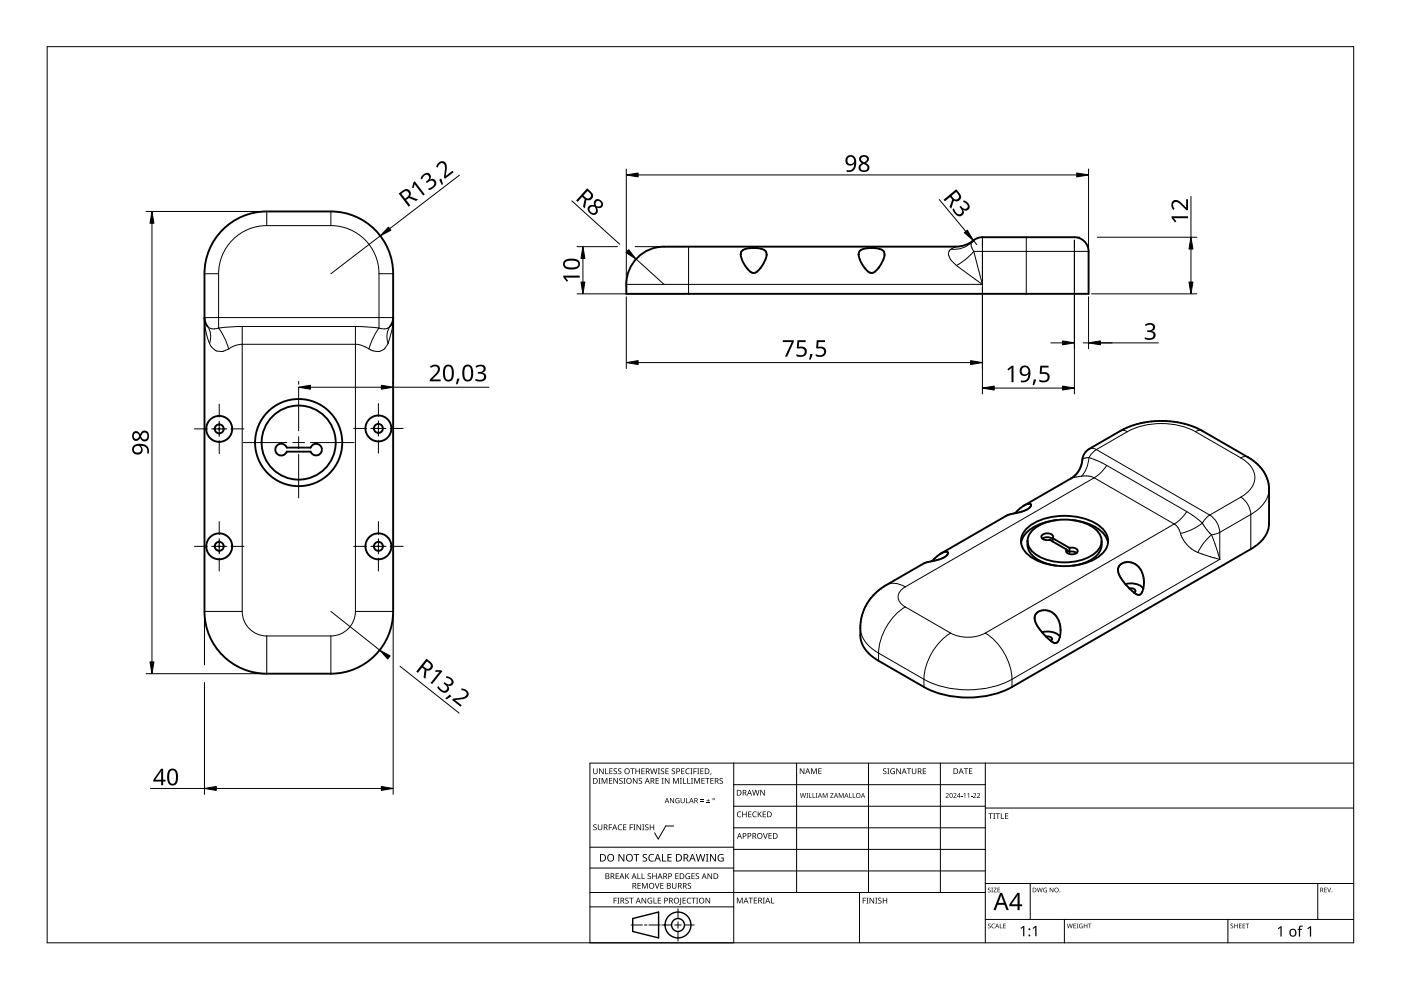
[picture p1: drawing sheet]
<svg xmlns="http://www.w3.org/2000/svg" width="297mm" height="210mm" viewBox="0 0 297 210" stroke-linecap="round" stroke-linejoin="round" font-family="sans-serif">
<g fill="none" stroke="#000" stroke-width=".4">
<path d="M47.7 48.2a13.2 13.2 0 0 1 8.9-3.4h13.6a13.2 13.2 0 0 1 13.2 13.2v71.6a13.2 13.2 0 0 1-13.2 13.2h-13.6a13.2 13.2 0 0 1-13.2-13.2v-71.6a13.2 13.2 0 0 1 4.3-9.8zM157 54h.1M157.4 53.1a5.6 5.6 0 0 1 4.8 0l.2 .3a4.6 4.6 0 0 1-1.7 4 1.27 1.27 0 0 1-2.1-.3l-.4-.4a3.5 3.5 0 0 1-1-3.4zM182 54h.1M182.4 53.1a5.6 5.6 0 0 1 4.8 0l.2 .3a4.6 4.6 0 0 1-1.7 4 1.27 1.27 0 0 1-2.1-.3l-.4-.4a3.5 3.5 0 0 1-1-3.4zM206.4 51l-.2 .2M206.4 51l-.3 .3a3 3 0 0 1 2.2-1h19.5a3 3 0 0 1 3 3v9h-98a9 9 0 0 1 2.3-7.7 8 8 0 0 1 5.7-2.3h61.8l1.8-.3 1-.4 1-.6M43.4 67.3l.1 .8 .5 1.1M83.4 67.3l-.1 .8-.6 1.1M58.8 94.4a1.25 1.25 0 0 1 2 .5h5.1a1.23 1.23 0 0 1 1.9-.6 1.23 1.23 0 0 1 0 2 1.23 1.23 0 0 1-1.9-.5h-5.1a1.25 1.25 0 0 1-1.9 .5 1.25 1.25 0 0 1-.1-1.9zM200.9 117.6a6.1 6.1 0 0 1-3.3 1.4M201 117.2l-.1-.1-.3-.1-1 .3"/>
<path d="M201 117.2v.1M201 117.3l-.1 .3M215.2 108.8l-1.8 .5-13.9 8.1-1.9 1.6M217.2 107.2l-2 1.6M217.9 114.7a4.1 4.1 0 0 0 2.9 4.4l2 .6 1.2 .2M218 111.8a13.6 13.6 0 0 1 12.7-1.6 6.1 6.1 0 0 1 4.1 3.7 4 4 0 0 1-2.1 4.3 14.2 14.2 0 0 1-14 0 3.9 3.9 0 0 1-1.8-5zM218.6 107.1h.1M218.6 107.1l-.4-.3-1 .4M218.6 107.1a3.6 3.6 0 0 1-2.9 1.6l-.5 .1M218.7 112.6a10.6 10.6 0 0 1 9.5-2.2 7.2 7.2 0 0 1 5 2.9 3.1 3.1 0 0 1-1.2 4.1 11.7 11.7 0 0 1-12.6 0 3.1 3.1 0 0 1-.7-4.8zM221 114.2a1.79 1.79 0 0 1 2.2 .1M223.2 114.1l.1-.3a1.44 1.44 0 0 0-2.5 0 1.42 1.42 0 0 0 1.8 .7l3.5 2"/>
<path d="M223.2 114.1v.7M223.2 114.1l3.6 2.1M224 110.3a9.4 9.4 0 0 0-7 3.4l-.5 1.4M226.1 116.6l.7 .4M226.1 116.5v.6M226.8 116.2v.8M226.8 116.2l.5-.1a.89 .89 0 0 1 1.1 1 1.53 1.53 0 0 1-2.4-.3l.1-.3M226.8 117l.8-.1 .7 .3M227.1 101.4l-9.9 5.8M227.1 101.4h.1M227.1 101.4a5.1 5.1 0 0 0 2.4-3.9l.2-.9 .9-1.2 7.9-4.5 1.8-.7 2.3-.6 2-.3h2.4l3.6 .4 3.4 1.2 10.8 6.2 2.3 1.8a7.1 7.1 0 0 1 2 4.8v7.3a6.5 6.5 0 0 1-3.9 5.4l-50.6 29.3a20.6 20.6 0 0 1-18.7 0l-9.6-5.6a6.8 6.8 0 0 1-3.9-7.7 10.6 10.6 0 0 1 5.5-8.4l7.9-4.5 1.8-.5M227.4 110.3a9.4 9.4 0 0 1 7 3.4l.5 1.4"/>
<path d="M233.6 114.7a4.1 4.1 0 0 1-3 4.4l-2 .6-1.2 .2M220.9 134.1a3.8 3.8 0 0 1 3.8 .9M220.9 134.1l.8 .8M220.9 134.1a4.2 4.2 0 0 1-1.4-3.6 2.7 2.7 0 0 1 4.3 0 5.4 5.4 0 0 1 .9 4.5M221.7 134.9l1.1 1M221.8 135l.3-.1a.73 .73 0 0 1 .9 .7l-.2 .3M222.8 135.9h.1M224.7 135v.2a1.01 1.01 0 0 1-.7 1.1 1.01 1.01 0 0 1-1.2-.4M238.3 123.5l1.2 1.3M238.3 123.5a3.2 3.2 0 0 1-1-3.5 3 3 0 0 1 5 1.9l.2 1.5-.1 1.4M238.6 123.8a3.8 3.8 0 0 1 3.8 1M239.5 124.8l.3-.1a.73 .73 0 0 1 .9 .7l-.2 .3"/>
<path d="M239.5 124.8l1 .9M242.4 124.8l-.1 .2a1.01 1.01 0 0 1-.6 1.1 1.01 1.01 0 0 1-1.2-.4"/>
<circle cx="46.5" cy="90.9" r="2.75"/>
<circle cx="46.5" cy="90.9" r=".95"/>
<circle cx="63.3" cy="93.8" r="7.9"/>
<circle cx="63.3" cy="93.8" r="9.2"/>
<circle cx="80.2" cy="90.8" r="2.75"/>
<circle cx="80.2" cy="90.8" r=".95"/>
<circle cx="46.5" cy="115.8" r="2.75"/>
<circle cx="46.5" cy="115.8" r=".95"/>
<circle cx="80.2" cy="115.8" r="2.75"/>
<circle cx="80.2" cy="115.8" r=".95"/>
</g>
<g fill="none" stroke="#000" stroke-width=".21">
<path d="M43.4 58h3M46.4 58v11.5M56.6 47.8a10.2 10.2 0 0 0-10.2 10.2M56.6 47.8h13.6M56.6 44.8v3M70.2 47.8a10.2 10.2 0 0 1 10.2 10.2M70.2 44.8v3M80.4 58v11.5M80.4 58h3M146 52.3v10M201.1 53.9l.1 .3a4.1 4.1 0 0 0 1.6 2.1M201.7 52.8l-.5 .4-.1 .7"/>
<path d="M201.7 52.8a5.2 5.2 0 0 0 4.4-1.5 1.65 1.65 0 0 0 .4 2M202.6 52.3l-.9 .5M202.8 56.3l5.5 4M206.5 53.3l1.8 7M206.5 53.3h24.3M206.5 53.3l-1.8 1.7-1.9 1.3M208.3 50.3v10M217.6 50.3v12M44.4 72.8a14.3 14.3 0 0 1-1-5.5h40v.2a16.5 16.5 0 0 1-1.1 5.3M44.4 72.8a2.56 2.56 0 0 0 4.1 1.2M46.4 69.5a2.02 2.02 0 0 1-2.4-.3 3.9 3.9 0 0 1 .4 3.6M46.4 69.5a15.1 15.1 0 0 1 2.1 4.5"/>
<path d="M48.5 74l1.4-.7 1.5-.3h24l1.3 .3 1.5 .7M51.4 69.2l-5 .3M51.4 69.2h24M51.4 69.2v60.4M75.4 69.2l5 .3M75.4 69.2v60.4M80.4 69.5a15.1 15.1 0 0 0-2.2 4.5M80.4 69.5l.1 .1a2 2 0 0 0 2.2-.4 3.9 3.9 0 0 0-.4 3.6M82.3 72.8a2.56 2.56 0 0 1-4.1 1.2M132.8 60.3h75.5M230.9 97l2.7 1.1M230.9 97l-1.1 .2-.3 .3"/>
<path d="M230.9 97l-.3 1.4-.4 1.3-.9 1.3M231 95.2a1.5 1.5 0 0 1 1.5 .1M232.5 95.3l-1 .8-.6 .9M232.5 95.3l24 13.9M233.6 98.1l1.1 .6M234.7 98.7l16.9 9.8M234.7 98.7l-1.3 1.5-1.4 1.1M237.5 91.4a1.5 1.5 0 0 1 1.5 .1M239 91.5l-6.5 3.8M253.5 91.5a15.9 15.9 0 0 0-14.5 0M253.5 91.5l9.6 5.6M255 91.4a1.5 1.5 0 0 0-1.5 .1"/>
<path d="M263.1 97.1a4.9 4.9 0 0 1 2.9 4.7 5.3 5.3 0 0 1-2.9 3.6M264.6 96.9a1.5 1.5 0 0 0-1.5 .2M229.3 101l1.6-.1 1.1 .4M229.3 101l-2.2 .4M232 101.3l17 9.8M232 101.3l-40.1 23.1M249 111.1l-40.1 23.1M249 111.1l.8 .8 .5 1.2M250.3 113.1a6.6 6.6 0 0 0 3.7 4M251.6 108.5l-1.2 1.5-1.4 1.1M251.6 108.5l1.6 1 1.7 1.4M254 117.1l4.6 1.5"/>
<path d="M254.9 110.9l-.6 .5a11.5 11.5 0 0 1-4 1.7M254.9 110.9l1 1.4 1 1.1M256.5 109.2l-1 .8-.6 .9M256.5 109.2a4.7 4.7 0 0 1 2.1 3.7M256.9 113.4l-.7 .6a11.8 11.8 0 0 0-2.2 3.1M256.9 113.4l1.7 5.2M258.6 118.6h.1M258.6 118.6l-44 25.4M258.6 112.9v5.7M258.6 112.9l-1.7 .5M263.1 105.4a4.7 4.7 0 0 1 2.1 3.7M263.1 105.4l-6.6 3.8"/>
<path d="M265.2 109.1l-6.6 3.8M265.2 109.1v7.3M269.1 103.7a5.9 5.9 0 0 1-3.1 4.9l-.8 .5M43.4 129.6h8M51.4 129.6a5.2 5.2 0 0 0 5.2 5.2M56.6 134.8h13.6M56.6 134.8v8M70.2 134.8v8M75.4 129.6h8M75.4 129.6a5.2 5.2 0 0 1-5.2 5.2M182.4 133.1a6.5 6.5 0 0 0 3.9 5.4M186.3 138.5l9.6 5.5"/>
<path d="M186.3 138.5v1.6M187.9 124a3.7 3.7 0 0 1 4 .4M191.9 124.4a2.24 2.24 0 0 0-1.5 2.2 2.24 2.24 0 0 0 1.5 2.1M191.9 128.7a12.5 12.5 0 0 0-5.6 9.8M191.9 128.7l9.6 5.5M201.5 134.2a12.5 12.5 0 0 0-5.6 9.8M208.9 134.2a8.1 8.1 0 0 1-7.4 0M208.9 134.2a12.5 12.5 0 0 1 5.7 9.8M195.9 144v1.7M214.6 144a20.6 20.6 0 0 1-18.7 0M214.6 144v1.7"/>
</g>
<path d="M10 9.9h277v190h-277z" fill="none" stroke="#000" stroke-width=".21"/>
<g fill="none" stroke="#000" stroke-width=".21">
<path d="M125.1 179.6h30.5M142.8 175.1h-1.6l-1.6 2.8-.8-1.3M155.6 161.8v38.1h-30.5v-38.1h161.9M155.6 166.4h53.3M155.6 170.9h53.3M155.6 175.5h53.3M168.9 161.8v27.4M184.1 161.8v27.4M199.4 161.8v27.4M208.9 161.8v38.1M208.9 171.3h78.1M125.1 192.3h30.5"/>
<path d="M125.1 189.2h83.8M125.1 184h30.5M133.8 196.1h2.4M136.6 196.1h.6M137.6 196.1h2.4M140.3 196.1h2.1M143.1 196.1h1.3M143.7 192.7v2M143.7 195.4v1.4M143.7 197.5v2M145.1 196.1h2.1M155.6 180.1h53.3"/>
<path d="M155.6 184.7h53.3M182.2 189.2v10.7M208.9 194.9h78.1M208.9 187.3h78.1M218.4 187.3v7.6M225.7 194.9v5M260.3 194.9v5M279.4 187.3v7.6"/>
</g>
<g fill="#000">
<path d="M125.8 174.9l.5-.1h.2l-.1 .2a.25 .25 0 0 0-.3-.1 .25 .25 0 0 0 0 .4 .4 .4 0 0 1 .4 .3 .4 .4 0 0 1-.2 .5 .4 .4 0 0 1-.5-.3v.1a.27 .27 0 0 0 .5 0 .27 .27 0 0 0-.1-.4l-.4-.2zM125.8 162.9h.1v.8a.32 .32 0 0 0 .3 .3 .32 .32 0 0 0 .3-.3v-.8h.2v.8a.47 .47 0 0 1-.5 .4 .47 .47 0 0 1-.4-.4zM126.9 165h.4l-.1 .1v1l.1 .1h-.4l.1-.1v-1zM126.8 174.8h.1v.8a.32 .32 0 0 0 .3 .3 .32 .32 0 0 0 .3-.3v-.8h.2v.8a.47 .47 0 0 1-.5 .4 .47 .47 0 0 1-.4-.4zM127 162.9h.2l.6 1v-1h.2v1.2h-.2l-.7-1 .1 1h-.2zM127.6 165h.2l.4 1 .4-1h.2v1.2h-.2v-1.1l-.4 1.1h-.1l-.4-1.1v1.1h-.1zM128.3 162.9h.2v1.1h.5v.1h-.7zM129.1 174.8h.7v.1h-.6v.5h.5v.1h-.5v.5h-.1zM129.1 165h.7v.1h-.5v.4h.5v.1h-.5v.4h.5v.2h-.7zM129.2 162.9h.7v.1h-.5v.4h.4v.2h-.4v.4h.5v.1h-.7zM130.1 163l.5-.1 .2 .1v.1a.25 .25 0 0 0-.4-.1 .25 .25 0 0 0 0 .4 .4 .4 0 0 1 .4 .3 .4 .4 0 0 1-.2 .5 .4 .4 0 0 1-.5-.3v.1a.27 .27 0 0 0 .5 0 .27 .27 0 0 0-.1-.4l-.4-.2zM130.1 165h.1l.7 1v-1h.1v1.2h-.2l-.6-1v1h-.1z"/>
<path d="M131.1 175l.5-.2 .3 .1-.1 .1a.49 .49 0 0 0-.7 .4 .49 .49 0 0 0 .8 .4 .57 .57 0 0 1-.8 0 .57 .57 0 0 1 0-.8zM131.1 163l.4-.1 .2 .1v.1a.25 .25 0 0 0-.4-.1 .25 .25 0 0 0 0 .4 .4 .4 0 0 1 .5 .3 .4 .4 0 0 1-.3 .5 .4 .4 0 0 1-.5-.3l.1 .1a.27 .27 0 0 0 .4 0 .27 .27 0 0 0-.1-.4l-.3-.2zM131.3 165.1l.5-.2 .2 .1v.1a.25 .25 0 0 0-.4-.1 .25 .25 0 0 0 0 .4 .4 .4 0 0 1 .4 .3 .4 .4 0 0 1-.2 .5 .4 .4 0 0 1-.5-.2h.1a.27 .27 0 0 0 .4 .1 .27 .27 0 0 0-.1-.4l-.4-.3zM132.2 165h.4l-.1 .1v1l.1 .1h-.4l.1-.1v-1zM132.1 174.8h.7v.1h-.5v.4h.5v.1h-.5v.5h.5v.1h-.7zM133.5 174.8h.7v.1h-.5v.5h.5v.1h-.5v.5h-.2zM133.6 162.9h.9v.1h-.3v1.1h-.2v-1.1h-.4zM134.3 174.8h.4l-.1 .1v1l.1 .1h-.4l.1-.1v-1zM134.2 165h.2l.6 1v-1h.2v1.2h-.2l-.7-1v1h-.1zM134.7 162.9h.2v.5h.6v-.5h.2v1.2h-.2v-.5h-.6v.5h-.2zM135 174.8h.1l.7 1v-1h.1v1.2h-.2l-.6-1v1h-.1zM135.5 165.1l.4-.2 .2 .1v.1a.25 .25 0 0 0-.4-.1 .25 .25 0 0 0 0 .4 .4 .4 0 0 1 .5 .3 .4 .4 0 0 1-.3 .5 .4 .4 0 0 1-.5-.2h.1a.27 .27 0 0 0 .4 .1 .27 .27 0 0 0-.1-.4l-.3-.3z"/>
<path d="M136.2 174.8h.4l-.1 .1v1l.1 .1h-.4l.1-.1v-1zM136 162.9h.7v.1h-.6v.4h.5v.2h-.5v.4h.6v.1h-.7zM136.8 174.9l.4-.1h.3l-.1 .2a.25 .25 0 0 0-.3-.1 .25 .25 0 0 0 0 .4 .4 .4 0 0 1 .4 .3 .4 .4 0 0 1-.3 .5 .4 .4 0 0 1-.4-.3v.1a.27 .27 0 0 0 .5 0 .27 .27 0 0 0-.1-.4l-.4-.2zM137.8 174.8h.1v.5h.6v-.5h.2v1.2h-.2v-.6h-.6v.6h-.1zM137.8 162.9h.2l.3 1 .2-1h.2l.3 1 .2-1h.2l-.3 1.2h-.2l-.3-1-.3 1h-.1zM139 165h.7v.1h-.5v.4h.4v.1h-.4v.4h.5v.2h-.7zM139.5 162.9h.4l-.1 .1v1l.1 .1h-.4l.1-.1v-1zM140.3 165h.4l-.1 .1v1l.1 .1h-.4l.1-.1v-1zM140.1 163l.5-.1 .2 .1v.1a.25 .25 0 0 0-.4-.1 .25 .25 0 0 0 0 .4 .4 .4 0 0 1 .4 .3 .4 .4 0 0 1-.2 .5 .4 .4 0 0 1-.5-.3l.1 .1a.27 .27 0 0 0 .4 0 .27 .27 0 0 0-.1-.4l-.4-.2zM141.1 162.9h.7v.1h-.6v.4h.5v.2h-.5v.4h.6v.1h-.7zM141 165h.1l.7 1v-1h.1v1.2h-.2l-.6-1v1h-.1zM142.1 169.2h.1l.6 .9v-.9h.1v1.1h-.1l-.6-.9v.9h-.1z"/>
<path d="M142.5 163l.4-.1 .2 .1v.1a.25 .25 0 0 0-.4-.1 .25 .25 0 0 0 0 .4 .4 .4 0 0 1 .4 .3 .4 .4 0 0 1-.2 .5 .4 .4 0 0 1-.5-.3l.1 .1a.27 .27 0 0 0 .4 0 .27 .27 0 0 0-.1-.4l-.4-.2zM142.7 165h.2l.4 1 .4-1h.2v1.2h-.1v-1.1l-.4 1.1h-.2l-.4-1.1v1.1h-.1zM143.3 169.3l.5-.1 .3 .1-.1 .1a.45 .45 0 0 0-.7 .3 .45 .45 0 0 0 .6 .5v-.4h-.2v-.1h.4v.6a.6 .6 0 0 1-.8-.2 .6 .6 0 0 1 0-.8zM144.1 165h.5l-.2 .1v1l.2 .1h-.5l.2-.1v-1zM144.8 165h.2v1h.5v.2h-.7zM144.4 162.9h.7v.1h-.5v.4h.5v.2h-.5v.4h.5v.1h-.7zM144.3 169.2h.2v.7a.28 .28 0 0 0 .2 .3 .28 .28 0 0 0 .3-.3v-.7h.2v.7a.42 .42 0 0 1-.5 .4 .42 .42 0 0 1-.4-.4zM145.4 169.2h.2v1h.5v.1h-.7zM145.7 165h.2v1h.5v.2h-.7zM145.5 163.1l.4-.2 .3 .1v.1a.49 .49 0 0 0-.7 .4 .49 .49 0 0 0 .7 .5 .57 .57 0 0 1-.8-.1 .57 .57 0 0 1 0-.8zM146.4 162.9h.4l-.1 .1v1l.1 .1h-.4l.1-.1v-1zM146.5 165h.4l-.1 .1v1l.1 .1h-.4l.1-.1v-1z"/>
<path d="M147 162.9h.7v.1h-.5v.5h.5v.1h-.5v.5h-.2zM147.2 165h.2l.4 1 .4-1h.2v1.2h-.2l.1-1.1-.5 1.1h-.1l-.4-1.1v1.1h-.1zM147.8 162.9h.5l-.2 .1v1l.2 .1h-.5l.2-.1v-1zM148.5 169.9h.7v.1h-.7zM148.5 169.5h.7v.2h-.7zM148.5 162.9h.7v.1h-.6v.4h.5v.2h-.5v.4h.6v.1h-.7zM148.7 165h.7v.1h-.5v.4h.5v.1h-.5v.4h.5v.2h-.7zM149.8 170.2h.7v.1h-.7zM149.5 165h.9v.1h-.3v1.1h-.2v-1.1h-.4zM150.1 169.4l.1 .3h.3l-.3 .1v.3l-.1-.3h-.3l.3-.1zM150.7 163.9h.1l-.2 .4zM150.6 165h.7v.1h-.5v.4h.5v.1h-.5v.4h.5v.2h-.7z"/>
<path d="M152.6 165.1l.4-.2 .3 .1-.1 .1a.25 .25 0 0 0-.4-.1 .25 .25 0 0 0 0 .4 .4 .4 0 0 1 .5 .3 .4 .4 0 0 1-.3 .5 .4 .4 0 0 1-.5-.2h.1a.27 .27 0 0 0 .5 .1 .27 .27 0 0 0-.1-.4l-.4-.3zM156.4 172.2l.4-.2 .4 .1-.1 .1a.49 .49 0 0 0-.7 .5 .49 .49 0 0 0 .7 .4 .57 .57 0 0 1-.8 0 .57 .57 0 0 1 0-.8zM157.4 172.1h.1v.5h.7v-.5h.1v1.2h-.1v-.6h-.7v.6h-.1zM158.6 172.1h.7v.1h-.5v.4h.5v.1h-.5v.4h.5v.2h-.7zM159.7 172.2l.4-.2 .3 .1v.1a.49 .49 0 0 0-.7 .5 .49 .49 0 0 0 .7 .4 .57 .57 0 0 1-.8 0 .57 .57 0 0 1 0-.8zM159.5 167.5h.1l.3 1 .3-1h.1l.3 1 .3-1h.1l-.3 1.2h-.2l-.3-1.1-.3 1.1h-.1zM160.7 172.1h.1v.6l.5-.6h.2l-.5 .5 .5 .7h-.1l-.5-.6-.1 .6h-.1zM161.8 176.6h.1l.4 1.1 .3-1.1h.2l-.5 1.2h-.1zM161.2 167.5h.2l.6 1v-1h.2v1.2h-.2l-.7-1v1h-.1zM161.7 172.1h.7v.1h-.5v.4h.5v.1h-.5v.4h.5v.2h-.7zM162.9 176.6h.7v.2h-.5v.3h.5v.2h-.5v.4h.5v.1h-.7zM169.6 162.9h.2l.6 1v-1h.1v1.2h-.1l-.7-1v1h-.1z"/>
<path d="M169.6 168.1h.1l.3 .9 .2-.9h.1l.3 .9 .2-.9h.1l-.3 1.1h-.1l-.3-.9-.2 .9h-.1zM171 168.1h.3l-.1 .1 .1 1h-.3l.1-.1zM171.5 168.1h.2v1h.4v.1h-.6zM172.3 168.1h.1v1h.5v.1h-.6zM172 162.9h.2l.4 1 .3-1h.3v1.2h-.2v-1l-.4 1h-.1l-.4-1.1v1.1h-.1zM173 168.1h.3l-.1 .1v.9l.1 .1h-.3l.1-.1zM173.5 162.9h.7v.1h-.5v.4h.4v.1h-.4v.5h.5v.1h-.7zM174.4 168.1h.2l.3 .9 .4-.9h.2v1.1h-.2v-.9l-.4 .9-.3-.9v.9h-.2zM176 168.1h.7l-.5 1h.5v.1h-.7l.6-.9h-.6zM177.8 168.1h.2l.3 .9 .4-.9h.2v1.1h-.2v-.9l-.4 .9-.4-.9 .1 .9h-.2zM180 168.1h.2v1h.4v.1h-.6zM180.8 168.1h.1v1h.5v.1h-.6z"/>
<path d="M187.3 163l.4-.1 .2 .1v.1a.25 .25 0 0 0-.4-.1 .25 .25 0 0 0 0 .4 .4 .4 0 0 1 .5 .3 .4 .4 0 0 1-.3 .5 .4 .4 0 0 1-.5-.3l.1 .1a.27 .27 0 0 0 .4 0 .27 .27 0 0 0-.1-.4l-.3-.2zM188.1 162.9h.5l-.2 .1v1l.2 .1h-.5l.2-.1v-1zM188.9 163.1l.5-.2 .3 .1v.1a.5 .5 0 0 0-.8 .4 .5 .5 0 0 0 .7 .5v-.4h-.3v-.1h.4v.6a.66 .66 0 0 1-.8-.1 .66 .66 0 0 1 0-.9zM190 162.9h.2l.7 1-.1-1h.2v1.2h-.2l-.6-1v1h-.2zM192.3 162.9h.9v.1h-.4v1.1h-.2v-1.1h-.3zM193.3 162.9h.2v.8a.32 .32 0 0 0 .3 .3 .32 .32 0 0 0 .3-.3v-.8h.2v.8a.47 .47 0 0 1-.5 .4 .47 .47 0 0 1-.5-.4zM195.7 162.9h.6v.1h-.5v.4h.5v.2h-.5v.4h.5v.1h-.6zM200.5 168.3a.37 .37 0 0 1 .6 0 .37 .37 0 0 1-.2 .5l-.3 .3h.6v.1h-.7l.3-.4a.27 .27 0 0 0 .2-.4 .27 .27 0 0 0-.4-.1zM202.1 168.3a.37 .37 0 0 1 .6 0 .37 .37 0 0 1-.2 .5l-.2 .3h.5v.1h-.7l.3-.4a.27 .27 0 0 0 .3-.4 .27 .27 0 0 0-.5-.1zM203.7 168.7h.4v.1h-.4zM204.3 168.4l.4-.3v1.1h-.2v-.9zM204.3 162.9h1v.1h-.4v1.1h-.2v-1.1h-.4z"/>
<path d="M205.1 168.4l.4-.3v1.1h-.1v-.9zM205.8 168.7h.4v.1h-.4zM205.4 162.9h.7v.1h-.5v.4h.5v.1h-.5v.5h.5v.1h-.7zM206.3 168.3a.37 .37 0 0 1 .6 0 .37 .37 0 0 1-.2 .5l-.2 .3h.5v.1h-.7l.3-.4a.27 .27 0 0 0 .3-.4 .27 .27 0 0 0-.5-.1zM207.1 168.3a.37 .37 0 0 1 .6 0 .37 .37 0 0 1-.2 .5l-.2 .3h.5v.1h-.7l.3-.4a.27 .27 0 0 0 .3-.4 .27 .27 0 0 0-.5-.1zM209.6 172.4h.9v.2h-.4v1h-.1v-1h-.4zM210.6 172.4h.4l-.1 .1v1l.1 .1h-.4l.1-.1v-1zM211.1 172.4h.9v.2h-.4v1h-.1v-1h-.4zM212.2 172.4h.2v1.1h.5v.1h-.7zM213.1 172.4h.7v.2h-.6v.3h.5v.2h-.5v.4h.6v.1h-.7zM130.1 190.3h.7v.2h-.5v.4h.4v.1h-.4v.6h-.2zM130.5 185.2h.7v.1h-.5v.4h.5v.1h-.5v.4h.5v.2h-.7z"/>
<path d="M130.9 190.3h.4l-.1 .2v.9l.1 .2h-.4l.1-.2v-.9zM131.1 181.1h.3l.8 1.3v-1.3h.2v1.6h-.3l-.8-1.4v1.4h-.2zM132.6 190.5l.4-.2 .3 .1-.1 .1a.25 .25 0 0 0-.4-.1 .25 .25 0 0 0 0 .4 .4 .4 0 0 1 .5 .3 .4 .4 0 0 1-.3 .5 .4 .4 0 0 1-.5-.2h.1a.27 .27 0 0 0 .5 .1 .27 .27 0 0 0-.1-.5l-.4-.2zM132.6 185.2h.1v.6l.6-.6h.1l-.5 .5 .5 .7h-.1l-.5-.6-.1 .6h-.1zM133.4 190.3h.9v.2h-.4v1.1h-.1v-1.1h-.4zM134.3 181.1h1.2v.2h-.5v1.4h-.2v-1.4h-.5zM135.1 185.2h.2v1h.5v.2h-.7zM135.2 187.2h.6v.1h-.5v.4h.5v.2h-.5v.4h.5v.1h-.6zM136 185.2h.2v1h.5v.2h-.7zM136.1 187.2h.2l.4 1 .4-1h.2v1.2h-.1v-1l-.4 1h-.2l-.4-1 .1 1h-.2zM136 190.3h.2l.7 1.1-.1-1.1h.2v1.3h-.2l-.6-1v1h-.2zM136.3 181.2l.3-.1h.6l-.2 .2a.33 .33 0 0 0-.5 .1 .33 .33 0 0 0 .4 .4 .49 .49 0 0 1 .3 .7 .49 .49 0 0 1-.8 .2l-.2-.1v-.2l.3 .1a.35 .35 0 0 0 .5-.2 .35 .35 0 0 0-.4-.4l-.3-.3z"/>
<path d="M137.4 190.5l.6-.2 .3 .1-.1 .1a.5 .5 0 0 0-.8 .4 .5 .5 0 0 0 .7 .5v-.3h-.3v-.2h.5v.6a.66 .66 0 0 1-.9-.1 .66 .66 0 0 1 0-.9zM137.4 185.3l.4-.2 .2 .1v.1a.25 .25 0 0 0-.4-.1 .25 .25 0 0 0 0 .4 .4 .4 0 0 1 .4 .3 .4 .4 0 0 1-.2 .5 .4 .4 0 0 1-.5-.2h.1a.27 .27 0 0 0 .4 .1 .27 .27 0 0 0-.1-.4l-.4-.3zM137.7 181.3l.5-.2h.5l-.1 .2a.63 .63 0 0 0-.9 .6 .63 .63 0 0 0 .9 .5v.2a.83 .83 0 0 1-1-.3 .83 .83 0 0 1 .1-1zM138.6 190.3h.1v1.1h.5v.2h-.6zM138.8 187.2h.2l.3 1.1 .4-1.1h.1l-.4 1.2h-.2zM138.3 185.2h.2v.5h.6v-.5h.1v1.2h-.1v-.6h-.6v.6h-.2zM139.5 190.3h.6v.2h-.5v.4h.5v.1h-.5v.4h.5v.2h-.6zM140.4 181.1h.2v1.4h.6v.2h-.8zM140 187.2h.7v.1h-.5v.4h.4v.2h-.4v.4h.5v.1h-.7zM141.5 181.1h.9v.2h-.7v.4h.7v.2h-.7v.6h.7v.2h-.9zM142.5 187.2h.1v.8a.32 .32 0 0 0 .4 .3 .32 .32 0 0 0 .3-.3v-.8h.1v.8a.47 .47 0 0 1-.5 .4 .47 .47 0 0 1-.4-.4zM143.2 185.2h.7v.1h-.6v.4h.5v.1h-.5v.4h.6v.2h-.7z"/>
<path d="M144.2 190.3h.2v1.3l-.1 .2-.3 .1v-.2l.2-.1zM144.7 190.3h.7v.2h-.5v.4h.5v.1h-.5v.4h.5v.2h-.7zM145.5 185.3l.4-.2 .4 .1-.1 .1a.5 .5 0 0 0-.7 .4 .5 .5 0 0 0 .7 .5v-.3h-.3v-.2h.4v.6a.66 .66 0 0 1-.9-.1 .66 .66 0 0 1 .1-.9zM145.8 190.5l.4-.2 .3 .1v.1a.49 .49 0 0 0-.7 .5 .49 .49 0 0 0 .7 .4 .57 .57 0 0 1-.8 0 .57 .57 0 0 1 0-.8zM145.9 187.3l.4-.1 .2 .1v.1a.25 .25 0 0 0-.4-.1 .25 .25 0 0 0 0 .4 .4 .4 0 0 1 .4 .3 .4 .4 0 0 1-.2 .5 .4 .4 0 0 1-.5-.3l.1 .1a.27 .27 0 0 0 .4 0 .27 .27 0 0 0-.1-.4l-.4-.2zM146.6 190.3h.9v.2h-.4v1.1h-.1v-1.1h-.4zM146.6 185.2h.7v.1h-.5v.4h.5v.1h-.5v.4h.5v.2h-.7zM147.6 190.3h.4l-.1 .2v.9l.1 .2h-.4l.1-.2v-.9zM147.5 185.3l.5-.2 .2 .1v.1a.25 .25 0 0 0-.4-.1 .25 .25 0 0 0 0 .4 .4 .4 0 0 1 .4 .3 .4 .4 0 0 1-.2 .5 .4 .4 0 0 1-.5-.2h.1a.27 .27 0 0 0 .4 .1 .27 .27 0 0 0-.1-.4l-.4-.3zM147.5 181.1h.2l.4 1.3 .3-1.3h.2l.4 1.3 .3-1.3h.2l-.4 1.6h-.2l-.4-1.4-.3 1.4h-.2zM149.7 181.1h.5l-.2 .1v1.3l.2 .2h-.5l.1-.2v-1.3zM149.6 190.3h.2l.6 1.1v-1.1h.2v1.3h-.2l-.7-1v1h-.1z"/>
<path d="M150 185.2h.2l.6 1v-1h.2v1.2h-.2l-.7-1 .1 1h-.2zM150.5 181.1h.3l.8 1.3v-1.3h.2v1.6h-.3l-.8-1.4v1.4h-.2zM152.3 181.3l.8-.2h.3l-.1 .2a.65 .65 0 0 0-1 .5 .65 .65 0 0 0 .9 .7v-.5h-.3v-.2h.5v.8a.86 .86 0 0 1-1.1-.2 .86 .86 0 0 1 0-1.1zM156.2 190.3h.3l.3 1 .4-1h.3v1.2h-.2v-1l-.4 1h-.1l-.4-1v1h-.2zM158.7 190.3h.9v.2h-.3v1h-.2v-1h-.4zM159.8 190.3h.7v.2h-.5v.3h.5v.2h-.5v.4h.5v.1h-.7zM161.7 190.3h.5l-.2 .2v.9l.2 .1h-.5l.2-.1v-.9zM163.5 190.3h.1v1.1h.6v.1h-.7zM182.9 190.3h.7v.2h-.5v.4h.5v.1h-.5v.6h-.2zM183.7 190.3h.4l-.1 .2v.9l.1 .2h-.4l.1-.2v-.9zM184.4 190.3h.1l.7 1v-1h.1v1.3h-.1l-.7-1v1h-.1zM185.6 190.3h.4l-.1 .2v.9l.1 .2h-.4l.1-.2v-.9z"/>
<path d="M186.2 190.5l.5-.2 .2 .1v.1a.25 .25 0 0 0-.4-.1 .25 .25 0 0 0 0 .4 .4 .4 0 0 1 .4 .3 .4 .4 0 0 1-.2 .5 .4 .4 0 0 1-.5-.2 .27 .27 0 0 0 .5 .1 .27 .27 0 0 0-.1-.5l-.4-.2zM187.2 190.3h.1v.6h.6v-.6h.2v1.3h-.2v-.6h-.6v.6h-.1zM209.5 188.3l.3-.1 .2 .2a.24 .24 0 0 0-.3-.1 .24 .24 0 0 0-.1 .3 .24 .24 0 0 0 .3 .1 .31 .31 0 0 1 0 .5 .31 .31 0 0 1-.5-.2 .23 .23 0 0 0 .4 .2 .23 .23 0 0 0 0-.4l-.3-.2zM209.5 195.9l.3-.1 .2 .2a.24 .24 0 0 0-.3-.1 .24 .24 0 0 0-.1 .3 .24 .24 0 0 0 .3 .1 .31 .31 0 0 1 0 .5 .31 .31 0 0 1-.5-.1 .23 .23 0 0 0 .4 .1 .23 .23 0 0 0 0-.4l-.3-.2zM210.2 188.2h.3l-.1 .1 .1 .9h-.3l.1-.1zM210.3 196l.4-.2 .2 .1v.1a.39 .39 0 0 0-.6 .3 .39 .39 0 0 0 .6 .4 .46 .46 0 0 1-.7-.1 .46 .46 0 0 1 .1-.6zM210.7 188.2h.6l-.5 .9h.5v.1h-.7l.5-.9h-.4zM212 195.8h.1v.9l.4 .1h-.5zM211.5 188.2h.5l-.4 .1v.3h.4l-.4 .1v.4l.4 .1h-.5zM212.7 195.8h.5l-.4 .1v.3h.4l-.4 .2v.3l.4 .1h-.5zM216.4 196.8l.6-.5h.2v2.2h-.3v-1.9l-.4 .4zM218.9 196.8l.6-.5h.3v2.2h-.3v-1.9l-.4 .4z"/>
<path d="M219.8 188.2h.2l.2 .8 .2-.8h.1l.2 .8 .2-.8h.2l-.3 1h-.1l-.2-.8-.3 .8h-.1zM221.3 188.3h.7h-.1a.4 .4 0 0 0-.6 .4 .4 .4 0 0 0 .6 .4v-.3l-.3-.1h.4v.5a.53 .53 0 0 1-.7-.2 .53 .53 0 0 1 0-.7zM222.6 188.2h.1l.5 .8v-.8h.1v1h-.1l-.5-.8v.8h-.1zM226.2 195.8h.1l.2 .9 .3-.9h.1l.2 .9 .2-.9h.1l-.2 1h-.1l-.3-.8-.2 .8h-.1zM227.6 195.8h.5l-.4 .1v.3h.4l-.4 .2v.3l.4 .1h-.5zM228.3 195.8h.3l-.1 .1 .1 .9h-.3l.1-.1zM228.9 196l.7-.1-.2 .1a.4 .4 0 0 0-.5 .3 .4 .4 0 0 0 .5 .4v-.3l-.2-.1h.4v.5a.53 .53 0 0 1-.7-.1 .53 .53 0 0 1 0-.7zM229.8 195.8h.1v.4h.5v-.4h.1v1h-.1v-.4h-.5v.4h-.1zM230.7 195.8h.7l-.3 .1v.9h-.1v-.9zM260.9 195.9l.4-.1 .1 .2a.24 .24 0 0 0-.3-.1 .24 .24 0 0 0-.1 .3 .24 .24 0 0 0 .4 .1 .31 .31 0 0 1-.1 .5 .31 .31 0 0 1-.4-.1 .23 .23 0 0 0 .3 .1 .23 .23 0 0 0 .1-.4l-.4-.2zM261.7 195.8h.1v.4h.5v-.4h.1v1h-.1v-.4h-.5v.4h-.1zM262.7 195.8h.5l-.4 .1v.3h.4l-.4 .2v.3l.4 .1h-.5z"/>
<path d="M263.5 195.8h.5l-.4 .1v.3h.4l-.4 .2v.3l.4 .1h-.5zM264.1 195.8h.7l-.3 .1v.9h-.1v-.9zM270.9 196.9l.6-.5h.2v2.2h-.2v-1.9l-.4 .3zM275.5 196.4l.7-.1v.2h-.4l-.1 .2-.1 .2h.5v.2h-.5v1.5h-.2v-1.5h-.3l.3-.2zM277.2 196.9l.6-.5h.2v2.2h-.3v-1.9l-.4 .3zM280.8 188.2h.5l-.4 .1v.3h.4l-.4 .1v.4l.4 .1h-.5zM281.4 188.2h.1l.3 .8 .3-.8h.1l-.3 1h-.2z"/>
<path d="M125.7 165h.4a.61 .61 0 0 1 .6 .6 .61 .61 0 0 1-.6 .6h-.4zM125.9 165.1v.9h.2a.48 .48 0 0 0 .5-.4 .48 .48 0 0 0-.5-.5z"/>
<path d="M128 174.8h.3a.35 .35 0 0 1 .5 .2 .35 .35 0 0 1-.3 .5l.4 .5h-.2l-.3-.5h-.2v.5h-.2zM128.2 174.9v.5h.1a.23 .23 0 0 0 .3-.2 .23 .23 0 0 0-.3-.3z"/>
<path d="M130.3 174.8h.1l.5 1.2h-.2l-.1-.4h-.5l-.2 .4h-.1zM130.3 175l-.2 .5h.4z"/>
<path d="M132.3 163.5a.61 .61 0 0 1 1.2 0 .61 .61 0 0 1-1.2 0zM132.6 163.5a.45 .45 0 0 0 .8 0 .45 .45 0 0 0-.8 0z"/>
<path d="M132.7 165.6a.61 .61 0 0 1 1.2 0 .61 .61 0 0 1-1.2 0zM133 165.6a.45 .45 0 0 0 .9 0 .45 .45 0 0 0-.9 0z"/>
<path d="M136.9 162.9h.4a.35 .35 0 0 1 .4 .3 .35 .35 0 0 1-.2 .4l.3 .5h-.2l-.3-.5h-.2v.5h-.2zM137.1 163v.5h.2a.23 .23 0 0 0 .3-.2 .23 .23 0 0 0-.3-.3z"/>
<path d="M137.2 165h.1l.5 1.2h-.2l-.1-.4h-.5l-.2 .4h-.1zM137.2 165.1l-.2 .6h.4z"/>
<path d="M137.9 165h.4a.35 .35 0 0 1 .4 .2 .35 .35 0 0 1-.2 .4l.3 .6h-.2l-.3-.5h-.2v.5h-.2zM138.1 165.1v.4h.2a.23 .23 0 0 0 .3-.2 .23 .23 0 0 0-.3-.2z"/>
<path d="M141.4 169.2h.1l.4 1.1h-.1l-.2-.3h-.4l-.1 .3h-.2zM141.4 169.3l-.2 .5h.4z"/>
<path d="M143.4 162.9h.3a.41 .41 0 0 1 .5 .5 .41 .41 0 0 1-.6 .3v.4h-.2zM143.6 163v.5a.29 .29 0 0 0 .4-.2 .29 .29 0 0 0-.4-.3z"/>
<path d="M146.5 169.2h.2l.4 1.1h-.2l-.1-.3h-.4l-.2 .3h-.1zM146.6 169.3l-.2 .5h.4z"/>
<path d="M147.2 169.2h.3a.31 .31 0 0 1 .4 .2 .31 .31 0 0 1-.2 .4l.3 .5h-.2l-.2-.5h-.2v.5h-.2zM147.4 169.3v.4h.1a.21 .21 0 0 0 .3-.2 .21 .21 0 0 0-.3-.2z"/>
<path d="M149.4 162.9h.4a.61 .61 0 0 1 .6 .6 .61 .61 0 0 1-.6 .6h-.4zM149.6 163v1h.2a.48 .48 0 0 0 .4-.5 .48 .48 0 0 0-.4-.5z"/>
<path d="M151.1 169.4a.24 .24 0 0 1 .4 0 .24 .24 0 0 1-.4 0zM151.2 169.4a.14 .14 0 0 0 .2 0 .14 .14 0 0 0-.2 0z"/>
<path d="M151.6 165h.3a.35 .35 0 0 1 .4 .2 .35 .35 0 0 1-.2 .4l.3 .6h-.2l-.2-.5h-.3v.5h-.1zM151.7 165.1v.4h.2a.23 .23 0 0 0 .3-.2 .23 .23 0 0 0-.3-.2z"/>
<path d="M156.7 176.6h.1l.5 1.2h-.1l-.2-.3h-.5l-.1 .3h-.2zM156.8 176.8l-.2 .5h.4z"/>
<path d="M156.2 167.5h.4a.61 .61 0 0 1 .6 .6 .61 .61 0 0 1-.6 .6h-.4zM156.4 167.6v1h.1a.48 .48 0 0 0 .5-.5 .48 .48 0 0 0-.4-.5z"/>
<path d="M157.5 167.5h.3a.35 .35 0 0 1 .4 .2 .35 .35 0 0 1-.2 .4l.3 .6h-.1l-.3-.5h-.3v.5h-.1zM157.6 167.6v.5h.2a.23 .23 0 0 0 .3-.3 .23 .23 0 0 0-.3-.2z"/>
<path d="M157.5 176.6h.3a.41 .41 0 0 1 .5 .5 .41 .41 0 0 1-.7 .3v.4h-.1zM157.6 176.8v.4a.29 .29 0 0 0 .5-.2 .29 .29 0 0 0-.5-.2z"/>
<path d="M158.5 176.6h.3a.41 .41 0 0 1 .5 .5 .41 .41 0 0 1-.6 .3v.4h-.2zM158.7 176.8v.4a.29 .29 0 0 0 .4-.2 .29 .29 0 0 0-.4-.2z"/>
<path d="M158.8 167.5h.2l.5 1.2h-.2l-.2-.4h-.4l-.2 .4h-.1zM158.9 167.6l-.2 .6h.4z"/>
<path d="M159.5 176.6h.4a.35 .35 0 0 1 .4 .3 .35 .35 0 0 1-.2 .4l.3 .5h-.2l-.3-.5h-.2v.5h-.2zM159.7 176.8v.4h.2a.23 .23 0 0 0 .3-.2 .23 .23 0 0 0-.3-.2z"/>
<path d="M160.4 177.2a.65 .65 0 0 1 1.3 0 .65 .65 0 0 1-1.3 0zM160.7 177.2a.45 .45 0 0 0 .9 0 .45 .45 0 0 0-.9 0z"/>
<path d="M162.7 172.1h.3a.61 .61 0 0 1 .6 .6 .61 .61 0 0 1-.6 .6h-.3zM162.8 172.2v.9h.2a.48 .48 0 0 0 .5-.4 .48 .48 0 0 0-.5-.5z"/>
<path d="M163.9 176.6h.4a.61 .61 0 0 1 .6 .7 .61 .61 0 0 1-.7 .5h-.3zM164 176.8v.9h.2a.48 .48 0 0 0 .5-.4 .48 .48 0 0 0-.5-.5z"/>
<path d="M171.2 162.9h.1l.5 1.2h-.2l-.1-.4h-.5l-.1 .4h-.2zM171.2 163.1l-.1 .5h.3z"/>
<path d="M173.8 168.1l.5 1.1-.3-.3h-.4l-.2 .3zM173.8 168.3l-.1 .4h.3z"/>
<path d="M177.2 168.1l.5 1.1-.3-.3h-.4l-.2 .3zM177.2 168.3l-.1 .4h.3z"/>
<path d="M179.4 168.1l.5 1.1-.3-.3h-.4l-.2 .3zM179.4 168.3l-.1 .4h.3z"/>
<path d="M181.4 168.7a.51 .51 0 0 1 1 0 .51 .51 0 0 1-1 0zM181.6 168.7a.4 .4 0 0 0 .8 0 .4 .4 0 0 0-.8 0z"/>
<path d="M182.9 168.1l.5 1.1-.2-.3h-.4l-.3 .3zM183 168.3l-.2 .4h.3z"/>
<path d="M191.6 162.9h.2l.4 1.2h-.1l-.2-.4h-.4l-.2 .4h-.1zM191.7 163.1l-.2 .5h.4z"/>
<path d="M194.6 162.9h.3a.35 .35 0 0 1 .5 .2 .35 .35 0 0 1-.3 .5l.4 .5h-.2l-.3-.5h-.3v.5h-.1zM194.7 163v.5h.2a.23 .23 0 0 0 .3-.2 .23 .23 0 0 0-.3-.3z"/>
<path d="M201.4 168.2l.4-.1 .2 .3v.5l-.2 .3-.3-.1-.2-.2zM201.5 168.3v.1a.37 .37 0 0 0-.1 .4 .37 .37 0 0 0 .4 .2 .4 .4 0 0 0 .1-.5 .4 .4 0 0 0-.4-.2z"/>
<path d="M202.2 162.9h.3a.61 .61 0 0 1 .6 .6 .61 .61 0 0 1-.6 .6h-.3zM202.3 163v1h.2a.48 .48 0 0 0 .5-.5 .48 .48 0 0 0-.5-.5z"/>
<path d="M203.4 168.1h.1v.7h.2l-.2 .4h-.1v-.3h-.5zM203.4 168.3l-.4 .5h.4z"/>
<path d="M203.7 162.9h.2l.4 1.2h-.1l-.2-.4h-.5l-.1 .4h-.2zM203.8 163.1l-.2 .5h.4z"/>
<path d="M128.4 185.2h.3a.31 .31 0 0 1 .4 .1 .31 .31 0 0 1-.2 .4 .33 .33 0 0 1 .3 .4 .33 .33 0 0 1-.4 .3h-.4zM128.5 185.8v.4h.3a.23 .23 0 0 0 .2-.2 .23 .23 0 0 0-.3-.2zM128.5 185.3v.4h.2a.21 .21 0 0 0 .3-.2 .21 .21 0 0 0-.3-.2z"/>
<path d="M127.2 181.1h.5a.79 .79 0 0 1 .8 .8 .79 .79 0 0 1-.9 .8h-.4zM127.4 181.2v1.3h.2a.62 .62 0 0 0 .7-.6 .62 .62 0 0 0-.6-.7z"/>
<path d="M129.5 185.2h.3a.35 .35 0 0 1 .4 .2 .35 .35 0 0 1-.2 .4l.3 .6h-.1l-.3-.5h-.3v.5h-.1zM129.6 185.3v.4h.2a.23 .23 0 0 0 .3-.2 .23 .23 0 0 0-.3-.2z"/>
<path d="M128.9 181.3a.77 .77 0 0 1 1.2 .1 .77 .77 0 0 1-.2 1.1 .77 .77 0 0 1-1.1-.3v-.5zM129.1 181.4a.63 .63 0 0 0-.2 .8 .63 .63 0 0 0 .9 .2l.1-.1a.61 .61 0 0 0 0-.8 .61 .61 0 0 0-.8-.1z"/>
<path d="M131.6 190.3h.3a.35 .35 0 0 1 .4 .3 .35 .35 0 0 1-.2 .4l.3 .6h-.1l-.3-.5h-.3v.5h-.1zM131.7 190.5v.4h.2a.23 .23 0 0 0 .3-.2 .23 .23 0 0 0-.3-.2z"/>
<path d="M131.8 185.2h.1l.5 1.2h-.2l-.1-.4h-.5l-.1 .4h-.2zM131.8 185.3l-.1 .6h.3z"/>
<path d="M132.9 181.3a.77 .77 0 0 1 1.1 0 .77 .77 0 0 1-.1 1.2 .77 .77 0 0 1-1.1-.3l-.1-.5zM133.1 181.4a.63 .63 0 0 0-.2 .8 .63 .63 0 0 0 .9 .2l.1-.1a.61 .61 0 0 0 0-.8 .61 .61 0 0 0-.8-.1z"/>
<path d="M134.1 187.2h.3a.35 .35 0 0 1 .5 .2 .35 .35 0 0 1-.3 .5l.4 .5h-.2l-.3-.5h-.2v.5h-.2zM134.3 187.3v.5h.1a.23 .23 0 0 0 .3-.2 .23 .23 0 0 0-.3-.3z"/>
<path d="M134.4 185.2h.1l.5 1.2h-.2l-.1-.4h-.5l-.2 .4h-.1zM134.4 185.3l-.2 .6h.4z"/>
<path d="M135.3 190.3h.1l.5 1.3h-.2l-.1-.4h-.5l-.2 .4h-.1zM135.3 190.5l-.2 .5h.4z"/>
<path d="M137.5 187.8a.61 .61 0 0 1 1.2 0 .61 .61 0 0 1-1.2 0zM137.8 187.8a.45 .45 0 0 0 .8 0 .45 .45 0 0 0-.8 0z"/>
<path d="M139.3 181.1h.2l.6 1.6h-.2l-.2-.5h-.6l-.2 .5h-.2zM139.4 181.3l-.2 .7h.5z"/>
<path d="M139.9 185.2h.1l.5 1.2h-.2l-.1-.4h-.5l-.1 .4h-.2zM139.9 185.3l-.2 .6h.4z"/>
<path d="M140.6 185.2h.4a.35 .35 0 0 1 .4 .2 .35 .35 0 0 1-.2 .4l.3 .6h-.2l-.3-.5h-.2v.5h-.2zM140.8 185.3v.4h.2a.23 .23 0 0 0 .3-.2 .23 .23 0 0 0-.3-.2z"/>
<path d="M141.4 187.2h.3a.31 .31 0 0 1 .5 .2 .31 .31 0 0 1-.2 .4 .33 .33 0 0 1 .2 .4 .33 .33 0 0 1-.4 .2h-.4zM141.5 187.9v.4h.3a.23 .23 0 0 0 .3-.2 .23 .23 0 0 0-.3-.2zM141.5 187.3v.4h.3a.21 .21 0 0 0 .2-.2 .21 .21 0 0 0-.3-.2z"/>
<path d="M140.8 190.3h.4a.41 .41 0 0 1 .4 .5 .41 .41 0 0 1-.6 .3v.5h-.2zM141 190.5v.5a.29 .29 0 0 0 .5-.3 .29 .29 0 0 0-.5-.2z"/>
<path d="M141.9 190.3h.3a.35 .35 0 0 1 .4 .3 .35 .35 0 0 1-.2 .4l.3 .6h-.1l-.3-.5h-.3v.5h-.1zM142 190.5v.4h.2a.23 .23 0 0 0 .3-.2 .23 .23 0 0 0-.3-.2z"/>
<path d="M141.7 185.2h.3a.41 .41 0 0 1 .5 .5 .41 .41 0 0 1-.6 .2v.5h-.2zM141.9 185.3v.5a.29 .29 0 0 0 .4-.3 .29 .29 0 0 0-.4-.2z"/>
<path d="M143.7 187.2h.4a.35 .35 0 0 1 .4 .2 .35 .35 0 0 1-.2 .5l.3 .5h-.2l-.3-.5h-.2v.5h-.2zM143.9 187.3v.5h.2a.23 .23 0 0 0 .3-.2 .23 .23 0 0 0-.3-.3z"/>
<path d="M142.8 191a.61 .61 0 0 1 1.2 0 .61 .61 0 0 1-1.2 0zM143 191a.45 .45 0 0 0 .9 0 .45 .45 0 0 0-.9 0z"/>
<path d="M143.3 181.1h.5a.79 .79 0 0 1 .8 .8 .79 .79 0 0 1-.8 .8h-.5zM143.5 181.2v1.3h.2a.62 .62 0 0 0 .7-.6 .62 .62 0 0 0-.6-.7z"/>
<path d="M144.8 187.2h.3a.35 .35 0 0 1 .5 .2 .35 .35 0 0 1-.3 .5l.4 .5h-.2l-.3-.5h-.3v.5h-.1zM144.9 187.3v.5h.2a.23 .23 0 0 0 .3-.2 .23 .23 0 0 0-.3-.3z"/>
<path d="M144.1 185.2h.4a.61 .61 0 0 1 .6 .6 .61 .61 0 0 1-.6 .6h-.4zM144.3 185.3v.9h.1a.48 .48 0 0 0 .5-.4 .48 .48 0 0 0-.4-.5z"/>
<path d="M144.9 181.1h.5a.45 .45 0 0 1 .5 .3 .45 .45 0 0 1-.3 .6l.5 .7h-.3l-.4-.7h-.3v.7h-.2zM145.1 181.3v.5h.3a.3 .3 0 0 0 .3-.3 .3 .3 0 0 0-.3-.2z"/>
<path d="M146.7 181.1h.2l.6 1.6h-.2l-.2-.5h-.6l-.2 .5h-.2zM146.8 181.3l-.2 .7h.5z"/>
<path d="M148.1 191a.61 .61 0 0 1 1.2 0 .61 .61 0 0 1-1.2 0zM148.4 191a.45 .45 0 0 0 .9 0 .45 .45 0 0 0-.9 0z"/>
<path d="M149.2 185.2h.2l.4 1.2h-.1l-.2-.4h-.4l-.2 .4h-.1zM149.3 185.3l-.2 .6h.4z"/>
<path d="M151.3 185.2h.4a.61 .61 0 0 1 .6 .6 .61 .61 0 0 1-.7 .6h-.3zM151.5 185.3v.9h.1a.48 .48 0 0 0 .5-.4 .48 .48 0 0 0-.4-.5z"/>
<path d="M158.1 190.3h.1l.5 1.2h-.2l-.1-.3h-.5l-.1 .3h-.2zM158.2 190.5l-.2 .5h.4z"/>
<path d="M160.8 190.3h.3a.35 .35 0 0 1 .4 .3 .35 .35 0 0 1-.2 .4l.3 .5h-.1l-.3-.5h-.3v.5h-.1zM160.9 190.5v.4h.2a.23 .23 0 0 0 .3-.2 .23 .23 0 0 0-.3-.2z"/>
<path d="M162.7 190.3h.1l.5 1.2h-.1l-.2-.3h-.5l-.1 .3h-.2zM162.8 190.5l-.2 .5h.4z"/>
<path d="M211.4 195.8l.5 1-.3-.3h-.4l-.2 .3zM211.4 196l-.1 .4h.3z"/>
<path d="M212 189.3h.5l1.4 3.7h-.5l-.4-1.2h-1.5l-.4 1.2h-.5zM212.2 189.8l-.5 1.6h1.1z"/>
<path d="M215.7 189.3h.5v2.4h.5v.4h-.5v.9h-.5v-.9h-1.7v-.3zM215.7 189.8l-1.3 1.9h1.3z"/>
<path d="M219 188.2h.3a.49 .49 0 0 1 .4 .5 .49 .49 0 0 1-.5 .5h-.2zM219.1 188.3v.8l.3-.1 .2-.2v-.3z"/>
<path d="M223.5 188.7a.49 .49 0 0 1 .9 0 .49 .49 0 0 1-.9 0zM223.7 188.7a.36 .36 0 0 0 .7 0 .36 .36 0 0 0-.7 0z"/>
<path d="M273.6 197.1a.82 .82 0 0 1 1.2 .1 .82 .82 0 0 1-.2 1.2 .82 .82 0 0 1-1.2-.4zM273.8 197.2a.6 .6 0 0 0-.2 .9 .6 .6 0 0 0 .9 .1l.1-.3a.53 .53 0 0 0-.1-.6 .53 .53 0 0 0-.7-.1z"/>
<path d="M279.9 188.2h.3a.28 .28 0 0 1 .3 .2 .28 .28 0 0 1-.1 .3l.2 .5-.4-.4h-.2v.4h-.1zM280 188.3v.4h.2a.19 .19 0 0 0 .2-.2 .19 .19 0 0 0-.2-.2z"/>
<circle cx="218.3" cy="198.3" r=".2"/>
<circle cx="218.3" cy="197" r=".2"/>
<circle cx="224.7" cy="189.1" r=".09"/>
<circle cx="282.4" cy="189.1" r=".09"/>
</g>
<g fill="none" stroke="#000" stroke-width=".3">
<path d="M134.1 194.7l5.5-1.3v5.5l-5.5-1.4z"/>
<circle cx="143.7" cy="196.1" r="1.37"/>
<circle cx="143.7" cy="196.1" r="2.74"/>
</g>
<g fill="none" stroke="#000" stroke-width=".21">
<path d="M41.2 90.9h2.8M44.9 90.9h3.2M46.5 85.7v2.7M46.5 89.3v3.3M46.5 93.4v2.8M49 90.9h2.7M51.6 93.8h9.2M62.1 93.8h2.5M63.3 82.1v9.2M63.3 92.6v2.5M63.3 96.3v9.3M65.8 93.8h9.3"/>
<path d="M75 90.8h2.7M78.6 90.8h3.2M80.2 85.6v2.7M80.2 89.2v3.3M80.2 93.3v2.8M82.7 90.8h2.8M41.2 115.8h2.8M44.9 115.8h3.2M46.5 110.6v2.7M46.5 114.2v3.3M46.5 118.3v2.8M49 115.8h2.7"/>
<path d="M75 115.8h2.7M78.6 115.8h3.2M80.2 110.6v2.7M80.2 114.2v3.3M80.2 118.3v2.8M82.7 115.8h2.8"/>
</g>
<g fill="none" stroke="#000" stroke-width=".21">
<path d="M97.4 37.1l-14.8 11.4M132.8 35.8v25.9M135.3 37.1h93M230.8 35.8v25.9M31 44.8h24.9M32.2 47.3v93M80.6 50l-10.4 8M121.2 42.6l10.2 9.2M122.3 52.3h8.6M123.6 54.8v5M134.7 52.3h10.7M134.9 54.9l5.9 5.4"/>
<path d="M199.1 42.3l5.7 6.8M206.4 51l.7 .9M208.3 50.9v32.6M227.8 50.9v32.6M228.4 50.3h.5M232.7 50.3h21.1M252.5 41.7v8.6M252.5 52.8v7M122.3 62.3h23.1M132.8 62.9v15.2M135.3 76.9h70.5M222.8 72.7h2.5"/>
<path d="M229.7 72.7h15.9M230.8 62.9v11M231.4 62.3h22.4M63.3 80.9v.6M65.8 82.1h15.1M83.4 80.9v.6M83.4 82.1h20.3M210.8 82.3h14.5M43.4 130.3v10.7M70.2 129.6l10.3 8.2M83.4 130.3v38.1M31 142.8h24.9"/>
<path d="M43.4 144.7v23.7M84.8 141.3l12.5 9.9M31.9 167.2h11.5M45.9 167.2h35"/>
</g>
<g fill="#000" stroke="#000" stroke-width=".21">
<path d="M132.8 37.1l2.5-.4v.8zM228.3 36.7l2.5 .4-2.5 .4zM32.2 44.8l.4 2.5h-.8zM82.4 48.2l.5 .6-2.3 1.2zM123.6 52.3l.4 2.5h-.8zM123.2 59.8h.8l-.4 2.5zM133.3 52.9l1.6 2-2.2-1.3zM204.5 49.3l.6-.5 1.3 2.2zM252.5 50.3l.4 2.5h-.8zM252.1 59.8h.8l-.4 2.5zM132.8 76.9l2.5-.4v.8zM205.8 76.5l2.5 .4-2.5 .4z"/>
<path d="M225.3 72.3l2.5 .4-2.5 .4zM230.8 72.7l2.5-.4v.8zM63.3 82.1l2.5-.4v.8zM80.9 81.7l2.5 .4-2.5 .4zM208.3 82.3l2.5-.4v.8zM225.3 81.9l2.5 .4-2.5 .4zM80.5 137.8l2.2 1.3-.5 .6zM31.8 140.3h.8l-.4 2.5zM43.4 167.2l2.5-.4v.8zM80.9 166.8l2.5 .4-2.5 .4z"/>
</g>
<g fill="#000">
<path d="M89.6 37.1a.92 .92 0 0 1 1.1-.5 .92 .92 0 0 1 .6 1.2l-.2 .3a.94 .94 0 0 1 1.3 .3 .94 .94 0 0 1-.3 1.3l-1.1 .6-.3-.3a1.24 1.24 0 0 0 1.3-1.4 .71 .71 0 0 0-1.2 0l-.3 .2-.2-.3a.81 .81 0 0 0 .6-.6 .81 .81 0 0 0-.2-.8 1.02 1.02 0 0 0-1.2 .9l-.3-.1zM93.1 38.1l.4-.2 .4 1.1-.2 .2zM92.9 34.6a1.06 1.06 0 0 1 1.3-.3 1.06 1.06 0 0 1 .5 1.3l-.2 1.7 1.4-1.1 .3 .3-1.9 1.4-.2-.3 .2-1.5a.98 .98 0 0 0-.8-1.5l-.4 .3-.3 .6-.3-.1zM87.7 38.6l.2-.2 2.2 2.8-.4 .3-1.8-2.5-.2 .9-.3-.1zM119.4 58.4h3.5v.5l-3-.1 .6 .7-.3 .2-.8-.9zM201.9 44.4l.4-.3a1.24 1.24 0 0 0 1.4 1.3 .71 .71 0 0 0-.1-1.3l-.2-.2 .3-.3a.81 .81 0 0 0 .6 .7 .81 .81 0 0 0 .8-.3 1.02 1.02 0 0 0-.9-1.2l.1-.3a1.25 1.25 0 0 1 1.1 .7 1.25 1.25 0 0 1-.1 1.3 .85 .85 0 0 1-1.1 0 .93 .93 0 0 1-.3 1.3 .93 .93 0 0 1-1.3-.3zM248.4 45.8h3.5v.5l-3.1-.1 .6 .7-.3 .2-.7-.9zM248.6 42.7a1.5 1.5 0 0 1 2.2 .6l.7 .7v-1.7h.4v2.3h-.4l-1.1-1.1a.98 .98 0 0 0-1.6-.3l-.1 .5 .3 .6-.2 .2a1.47 1.47 0 0 1-.2-1.8zM100.8 77.7a1.25 1.25 0 0 1 1.2-.4 1.25 1.25 0 0 1 1 .9 .85 .85 0 0 1-.7 .8 .93 .93 0 0 1 .8 1.1 .93 .93 0 0 1-1.1 .8l-1.2-.2v-.4a1.24 1.24 0 0 0 1.8-.3 .71 .71 0 0 0-.9-.8h-.4v-.3a.81 .81 0 0 0 .9-.1 .81 .81 0 0 0 .3-.8 1.02 1.02 0 0 0-1.5 0zM166 72.1h2.3v.4l-1.4 3.1h-.5l1.5-3.1h-1.9zM169.1 72.1h1.7v.4h-1.4v1a1.17 1.17 0 0 1 1.7 1 1.17 1.17 0 0 1-1.6 1.2l-.6-.2v-.4a1.03 1.03 0 0 0 1 .3 1.03 1.03 0 0 0 .7-.8 .93 .93 0 0 0-1.4-.7l-.3-.1zM171.8 75.1h.5l-.4 1.2h-.4z"/>
<path d="M173.2 72.1h1.7v.4h-1.4v1a1.17 1.17 0 0 1 1.7 1 1.17 1.17 0 0 1-1.6 1.2l-.6-.2v-.4a1.03 1.03 0 0 0 1 .3 1.03 1.03 0 0 0 .7-.8 .93 .93 0 0 0-1.4-.7l-.3-.1zM220.6 77.5h1.7v.4h-1.4l-.1 1a1.17 1.17 0 0 1 1.8 1 1.17 1.17 0 0 1-1.6 1.2l-.7-.2v-.4a1.03 1.03 0 0 0 1.1 .3 1.03 1.03 0 0 0 .7-.8 .93 .93 0 0 0-1.5-.7l-.2-.1zM242.7 68.8a1.25 1.25 0 0 1 1.3-.4 1.25 1.25 0 0 1 .9 1 .85 .85 0 0 1-.7 .8 .93 .93 0 0 1 .8 1 .93 .93 0 0 1-1 .9l-1.3-.2v-.4a1.24 1.24 0 0 0 1.8-.3 .71 .71 0 0 0-.9-.8h-.4v-.4a.81 .81 0 0 0 .9 0 .81 .81 0 0 0 .3-.8 1.02 1.02 0 0 0-1.5-.1zM91.2 77.7a1.16 1.16 0 0 1 1.3-.4 1.16 1.16 0 0 1 .8 1.2l-.4 .6-1.2 1.4h1.7v.3h-2.3v-.3l1.1-1.1a.98 .98 0 0 0 .3-1.7h-.5l-.6 .3zM96.9 80.3h.5l-.4 1.2h-.3zM213.6 78.3l.9-.8h.4v3.5h-.4v-3l-.7 .6zM219.2 80.5h.5l-.5 1.2h-.3zM92.3 142.1h1.2l.3 .2-2.2 2.8-.3-.3 1.9-2.4-.9 .1zM94.4 148.1l.9-.8 .4 .3-1 .7zM94.6 143.4a1.25 1.25 0 0 1 1.2 .4 1.25 1.25 0 0 1 .2 1.3 .85 .85 0 0 1-1.1 .2 .93 .93 0 0 1 0 1.4 .93 .93 0 0 1-1.3 0l-.9-1 .3-.3a1.24 1.24 0 0 0 1.6 .9 .71 .71 0 0 0-.3-1.2l-.3-.2 .3-.3a.81 .81 0 0 0 .7 .5 .81 .81 0 0 0 .7-.4 1.02 1.02 0 0 0-1.1-1zM97.8 146a1.16 1.16 0 0 1 1.3 .5 1.16 1.16 0 0 1-.1 1.4l-.6 .3-1.9 .2 1.4 1.1-.2 .3-1.9-1.4 .3-.3 1.5-.2a.98 .98 0 0 0 1.3-1.1l-.4-.3-.7-.1z"/>
<path d="M179.5 33.2a1.22 1.22 0 0 1 1.5-.1 1.22 1.22 0 0 1 .5 1.3 1.64 1.64 0 0 1-2 2v-.3a1.16 1.16 0 0 0 1.2-.2 1.16 1.16 0 0 0 .4-1.2 1.08 1.08 0 0 1-1.6 .1 1.08 1.08 0 0 1 0-1.6zM179.6 34a.76 .76 0 0 0 1.5 0 .76 .76 0 0 0-1.5 0z"/>
<path d="M182.3 33.2a1.03 1.03 0 0 1 1.3-.3 1.03 1.03 0 0 1 .5 1.2l-.5 .5a1 1 0 0 1 .7 1.3 1 1 0 0 1-1.4 .6 .94 .94 0 0 1-.9-.9 .94 .94 0 0 1 .8-1l-.2-.1a.88 .88 0 0 1-.3-1.3zM182.4 35.5a.7 .7 0 0 0 1.4 0 .7 .7 0 0 0-1.4 0zM182.6 33.8a.6 .6 0 0 0 1.2 0 .6 .6 0 0 0-1.2 0z"/>
<path d="M84.5 41l.8-.5a1 1 0 0 1 1.4-.2 1 1 0 0 1 .2 1.3l1.7 .7-.4 .3-1.5-.6-.6 .4 .9 1.1-.4 .3zM85.1 41.1l.8 1 .4-.3a.67 .67 0 0 0 .3-1 .67 .67 0 0 0-1.1 0z"/>
<path d="M119.6 55.3a2.6 2.6 0 0 1 3.3 .2 1.22 1.22 0 0 1-.2 1.3 1.22 1.22 0 0 1-1.3 .3 1.53 1.53 0 0 1-2-1zM119.9 55.5a.75 .75 0 0 0 0 1 .75 .75 0 0 0 .9 .2h1a.69 .69 0 0 0 .8-.7 .69 .69 0 0 0-.8-.7h-1.3z"/>
<path d="M124.5 39.9l.7 .7a1 1 0 0 1 .5 1.3 1 1 0 0 1-1.4 .5l-.3 1.8-.4-.4 .4-1.6-.6-.5-.9 1.1-.4-.3zM124.6 40.5l-.9 1 .4 .3a.67 .67 0 0 0 1 .1 .67 .67 0 0 0-.2-1.1z"/>
<path d="M124.8 43.7a1.03 1.03 0 0 1 1.2-.2 .91 .91 0 0 1 .4-1.2 .91 .91 0 0 1 1.2 .4 .85 .85 0 0 1 .1 1.1 .85 .85 0 0 1-1.1 .3 1 1 0 0 1-.3 1.4 1 1 0 0 1-1.4-.5l-.3-.7zM125 44.5a.69 .69 0 0 0 1.3 0 .69 .69 0 0 0-1.3 0zM126.2 43.2a.6 .6 0 0 0 1.2 0 .6 .6 0 0 0-1.2 0z"/>
<path d="M200.1 42.4l2.6-2.3 .7 .8a1 1 0 0 1 .2 1.3 1 1 0 0 1-1.4 .3l-.5 1.8-.4-.4 .6-1.6-.5-.5-1.1 .9zM201.7 41.5l.4 .4a.67 .67 0 0 0 1 .2 .67 .67 0 0 0-.1-1l-.3-.4z"/>
<path d="M94.4 77.6a1.16 1.16 0 0 1 1.3-.1 1.16 1.16 0 0 1 .5 1.2 1.69 1.69 0 0 1-1 2.2 1.27 1.27 0 0 1-1.3-1.6l.1-1.2zM94.6 77.9a2.16 2.16 0 0 0 .3 2.6 .82 .82 0 0 0 .9-1.1 1.35 1.35 0 0 0-.7-1.7z"/>
<path d="M98.5 77.6a1.16 1.16 0 0 1 1.3-.1 1.16 1.16 0 0 1 .5 1.2 1.69 1.69 0 0 1-1 2.2 1.27 1.27 0 0 1-1.3-1.6l.1-1zM98.7 77.9a2.16 2.16 0 0 0 .3 2.6 .82 .82 0 0 0 .9-1.1 1.35 1.35 0 0 0-.7-1.7z"/>
<path d="M216.5 77.8a1.22 1.22 0 0 1 1.4-.1 1.22 1.22 0 0 1 .6 1.3 1.64 1.64 0 0 1-2.1 2v-.3a1.16 1.16 0 0 0 1.2-.2 1.16 1.16 0 0 0 .4-1.2 1.08 1.08 0 0 1-1.6 .1 1.08 1.08 0 0 1 .1-1.6zM216.6 78.6a.76 .76 0 0 0 1.5 0 .76 .76 0 0 0-1.5 0z"/>
<path d="M28.4 91.6a.88 .88 0 0 1 1.3 .5 1 1 0 0 1 1.3-.8 1 1 0 0 1 .6 1.4 .94 .94 0 0 1-.9 .9 .94 .94 0 0 1-1-.7 .91 .91 0 0 1-1.2 .5 .91 .91 0 0 1-.5-1.2zM29.9 92.5a.7 .7 0 0 0 1.4 0 .7 .7 0 0 0-1.4 0zM28.4 92.4a.58 .58 0 0 0 1.1 0 .58 .58 0 0 0-1.1 0z"/>
<path d="M28.3 94.5a2.18 2.18 0 0 1 3.2 .6v1h-.3a1.16 1.16 0 0 0-.2-1.2 1.16 1.16 0 0 0-1.2-.3 1.08 1.08 0 0 1 .1 1.6 1.08 1.08 0 0 1-1.6-.1 1.16 1.16 0 0 1 0-1.6zM28.4 95.2a.76 .76 0 0 0 1.5 0 .76 .76 0 0 0-1.5 0z"/>
<path d="M90.4 139.7l.8 .6a1 1 0 0 1 .5 1.3 1 1 0 0 1-1.3 .5l-.2 1.8-.4-.3 .2-1.6-.5-.5-.9 1.2-.3-.3zM90.5 140.2l-.8 1 .4 .4a.67 .67 0 0 0 1.1 0 .67 .67 0 0 0-.3-1.1z"/>
<path d="M34.1 163h.5v2.3h.5v.4h-.5v.8h-.4v-.8h-1.7v-.4zM34.2 163.4l-1.3 1.9h1.3z"/>
<path d="M35.9 163.2a1.16 1.16 0 0 1 1.3-.1 1.16 1.16 0 0 1 .5 1.2 1.69 1.69 0 0 1-1 2.2 1.27 1.27 0 0 1-1.3-1.5l.1-1zM36.1 163.5a2.16 2.16 0 0 0 .3 2.7 .82 .82 0 0 0 .9-1.1 1.35 1.35 0 0 0-.7-1.8z"/>
</g>
</svg>
